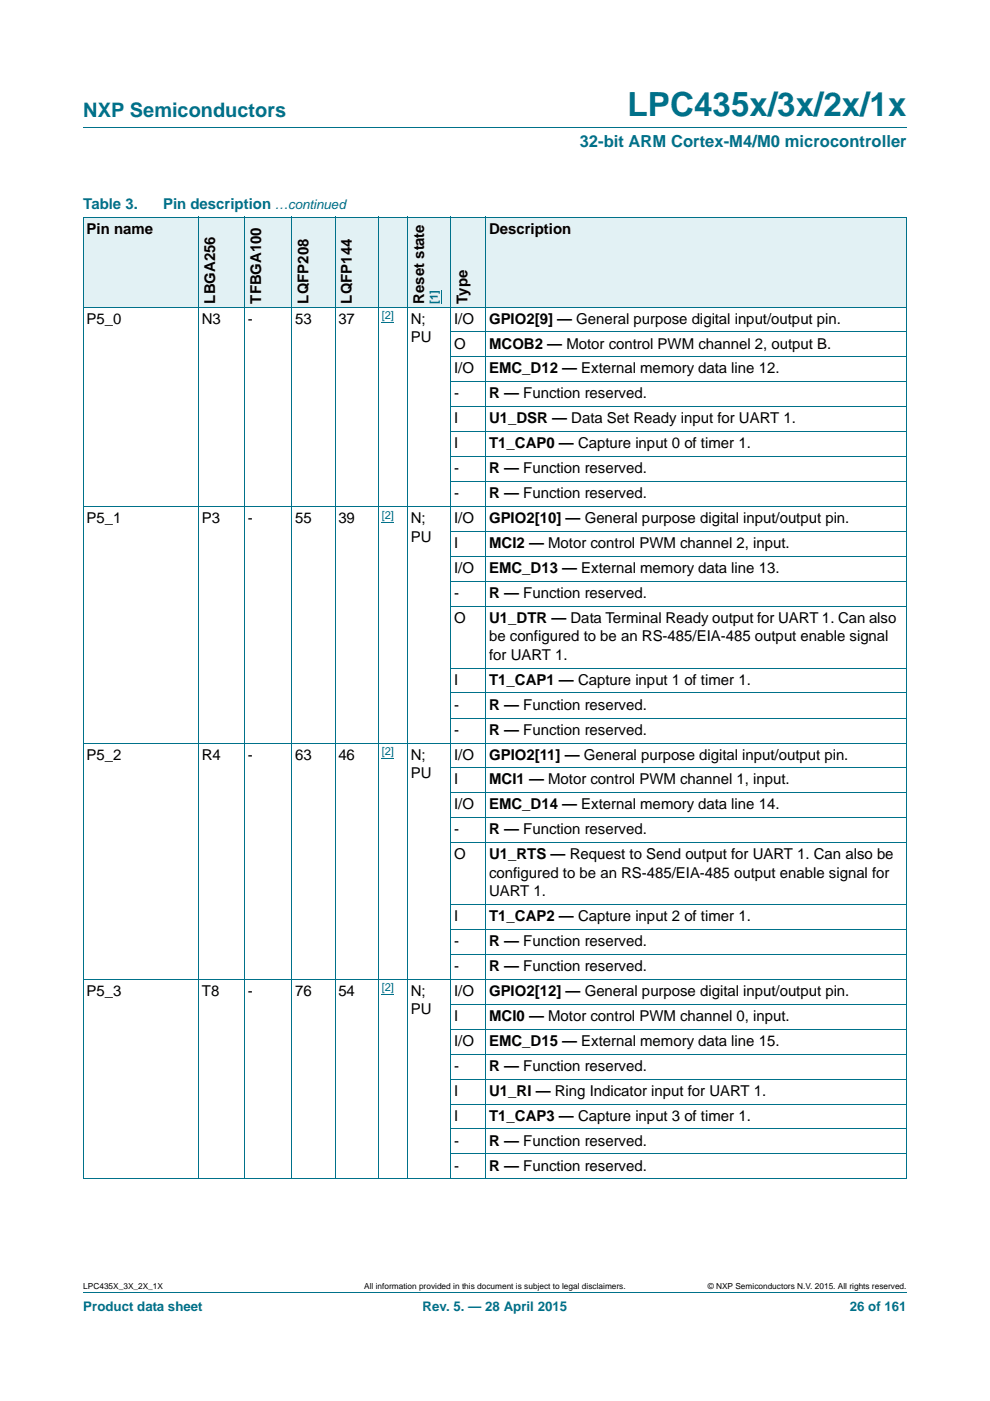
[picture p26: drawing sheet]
<svg xmlns="http://www.w3.org/2000/svg" width="210mm" height="297mm" viewBox="0 0 210 297" stroke-linecap="round" stroke-linejoin="round" font-family="sans-serif">
<defs><g id="words">
<text font-size="7" fill="#00718a" x="133.1" y="24.6">LPC435x/3x/2x/1x</text>
<text font-size="4.2" fill="#00718a" x="17.7" y="24.9">NXP Semiconductors</text>
<text font-size="3.5" fill="#00718a" x="123" y="31.1">32-bit ARM Cortex-M4/M0 microcontroller</text>
<g font-size="3.2" fill="#00718a">
<text x="17.7" y="44.3">Table 3.</text>
<text x="34.6" y="44.3">Pin description</text>
</g>
<g font-size="3.2">
<text x="18.4" y="49.6">Pin name</text>
<text x="103.7" y="49.6">Description</text>
<text x="45.6" y="64.4" transform="rotate(-90 45.6 64.4)">LBGA256</text>
<text x="55.4" y="64.4" transform="rotate(-90 55.4 64.4)">TFBGA100</text>
<text x="65.4" y="64.4" transform="rotate(-90 65.4 64.4)">LQFP208</text>
<text x="74.6" y="64.4" transform="rotate(-90 74.6 64.4)">LQFP144</text>
<text x="90" y="64.4" transform="rotate(-90 90 64.4)">Reset state</text>
<text x="99.1" y="64.4" transform="rotate(-90 99.1 64.4)">Type</text>
<text x="18.4" y="68.6">P5_0</text>
<text x="42.8" y="68.6">N3</text>
<text x="52.5" y="68.6">-</text>
<text x="62.6" y="68.6">53</text>
<text x="71.8" y="68.6">37</text>
<text x="87.1" y="68.6">N;</text>
<text x="96.3" y="68.6">I/O</text>
<text x="103.7" y="68.6">GPIO2[9] — General purpose digital input/output pin.</text>
<text x="87.1" y="72.5">PU</text>
<text x="96.3" y="73.9">O</text>
<text x="103.7" y="73.9">MCOB2 — Motor control PWM channel 2, output B.</text>
<text x="96.3" y="79.2">I/O</text>
<text x="103.7" y="79.2">EMC_D12 — External memory data line 12.</text>
<text x="96.3" y="84.5">-</text>
<text x="96.3" y="89.8">I</text>
<text x="103.7" y="84.5">R — Function reserved.</text>
<text x="103.7" y="89.8">U1_DSR — Data Set Ready input for UART 1.</text>
<text x="96.3" y="95.1">I</text>
<text x="103.7" y="95.1">T1_CAP0 — Capture input 0 of timer 1.</text>
<text x="96.3" y="100.4">-</text>
<text x="103.7" y="100.4">R — Function reserved.</text>
<text x="96.3" y="105.7">-</text>
<text x="103.7" y="105.7">R — Function reserved.</text>
<text x="18.4" y="110.9">P5_1</text>
<text x="42.8" y="110.9">P3</text>
<text x="52.5" y="110.9">-</text>
<text x="62.6" y="110.9">55</text>
<text x="71.8" y="110.9">39</text>
<text x="87.1" y="110.9">N;</text>
<text x="96.3" y="110.9">I/O</text>
<text x="103.7" y="110.9">GPIO2[10] — General purpose digital input/output pin.</text>
<text x="87.1" y="114.8">PU</text>
<text x="96.3" y="116.2">I</text>
<text x="103.7" y="116.2">MCI2 — Motor control PWM channel 2, input.</text>
<text x="96.3" y="121.5">I/O</text>
<text x="103.7" y="121.5">EMC_D13 — External memory data line 13.</text>
<text x="96.3" y="126.8">-</text>
<text x="103.7" y="126.8">R — Function reserved.</text>
<text x="96.3" y="132.1">O</text>
<text x="103.7" y="132.1">U1_DTR — Data Terminal Ready output for UART 1. Can also</text>
<text x="103.7" y="136">be configured to be an RS-485/EIA-485 output enable signal</text>
<text x="103.7" y="139.9">for UART 1.</text>
<text x="96.3" y="145.2">I</text>
<text x="103.7" y="145.2">T1_CAP1 — Capture input 1 of timer 1.</text>
<text x="96.3" y="150.5">-</text>
<text x="96.3" y="155.8">-</text>
<text x="103.7" y="150.5">R — Function reserved.</text>
<text x="103.7" y="155.8">R — Function reserved.</text>
<text x="18.4" y="161">P5_2</text>
<text x="42.8" y="161">R4</text>
<text x="52.5" y="161">-</text>
<text x="62.6" y="161">63</text>
<text x="71.8" y="161">46</text>
<text x="87.1" y="161">N;</text>
<text x="96.3" y="161">I/O</text>
<text x="103.7" y="161">GPIO2[11] — General purpose digital input/output pin.</text>
<text x="87.1" y="164.9">PU</text>
<text x="96.3" y="166.3">I</text>
<text x="103.7" y="166.3">MCI1 — Motor control PWM channel 1, input.</text>
<text x="96.3" y="171.6">I/O</text>
<text x="103.7" y="171.6">EMC_D14 — External memory data line 14.</text>
<text x="96.3" y="176.9">-</text>
<text x="103.7" y="176.9">R — Function reserved.</text>
<text x="96.3" y="182.2">O</text>
<text x="103.7" y="182.2">U1_RTS — Request to Send output for UART 1. Can also be</text>
<text x="103.7" y="186.1">configured to be an RS-485/EIA-485 output enable signal for</text>
<text x="103.7" y="190">UART 1.</text>
<text x="96.3" y="195.3">I</text>
<text x="103.7" y="195.3">T1_CAP2 — Capture input 2 of timer 1.</text>
<text x="96.3" y="200.6">-</text>
<text x="103.7" y="200.6">R — Function reserved.</text>
<text x="96.3" y="205.9">-</text>
<text x="103.7" y="205.9">R — Function reserved.</text>
<text x="18.4" y="211.1">P5_3</text>
<text x="42.8" y="211.1">T8</text>
<text x="52.6" y="211.1">-</text>
<text x="62.6" y="211.1">76</text>
<text x="71.8" y="211.1">54</text>
<text x="87.1" y="211.1">N;</text>
<text x="87.1" y="215">PU</text>
<text x="96.3" y="211.1">I/O</text>
<text x="103.7" y="211.1">GPIO2[12] — General purpose digital input/output pin.</text>
<text x="96.3" y="221.7">I/O</text>
<text x="96.3" y="216.4">I</text>
<text x="103.7" y="221.7">EMC_D15 — External memory data line 15.</text>
<text x="103.7" y="216.4">MCI0 — Motor control PWM channel 0, input.</text>
<text x="96.3" y="227">-</text>
<text x="103.7" y="227">R — Function reserved.</text>
<text x="96.3" y="232.3">I</text>
<text x="103.7" y="232.3">U1_RI — Ring Indicator input for UART 1.</text>
<text x="96.3" y="237.6">I</text>
<text x="103.7" y="237.6">T1_CAP3 — Capture input 3 of timer 1.</text>
<text x="96.3" y="242.9">-</text>
<text x="103.7" y="242.9">R — Function reserved.</text>
<text x="96.3" y="248.2">-</text>
<text x="103.7" y="248.2">R — Function reserved.</text>
</g>
<g font-size="2.8" fill="#00718a">
<text x="58.3" y="44.3">…continued</text>
<text x="17.7" y="277.9">Product data sheet</text>
<text x="89.6" y="277.9">Rev. 5. — 28 April 2015</text>
<text x="180.2" y="277.9">26 of 161</text>
</g>
<g font-size="2.4" fill="#00f">
<text x="92.9" y="64.4" transform="rotate(-90 92.9 64.4)">[1]</text>
<text x="81" y="67.6">[2]</text>
<text x="81" y="110">[2]</text>
<text x="81" y="160.1">[2]</text>
<text x="81" y="210.2">[2]</text>
</g>
<g font-size="1.8">
<text x="17.7" y="273.3">LPC435X_3X_2X_1X</text>
<text x="77.2" y="273.3">All information provided in this document is subject to legal disclaimers.</text>
<text x="150.1" y="273.3">© NXP Semiconductors N.V. 2015. All rights reserved.</text>
</g>
</g></defs>
<path d="M17.7 27h174.6M17.7 273.9h174.6" fill="none" stroke="#00718a" stroke-width=".21"/>
<path d="M81 68.4h2.6M81 110.7h2.6M81 160.8h2.6M81 210.9h2.6" fill="none" stroke="#00f" stroke-width=".21"/>
<g fill="#e2f1f4">
<path d="M17.7 46h24.4v19.1h-24.4z"/>
<path d="M42.1 46h9.8v19.1h-9.8z"/>
<path d="M51.9 46h10v19.1h-10z"/>
<path d="M61.9 46h9.2v19.1h-9.2z"/>
<path d="M71.1 46h9.2v19.1h-9.2z"/>
<path d="M80.3 46h15.3v19.1h-15.3z"/>
</g>
<path d="M93.6 61.5v2.9" fill="none" stroke="#00f" stroke-width=".21"/>
<g fill="#e2f1f4">
<path d="M95.6 46h7.4v19.1h-7.4z"/>
<path d="M103 46h89.3v19.1h-89.3z"/>
</g>
<g fill="none" stroke="#00718a" stroke-width=".21">
<path d="M17.6 46h174.7M17.7 46.1v203.8M42.1 46v204M51.9 46v204M61.9 46v204M71.1 46v204M80.3 46v204M86.4 46v204M95.6 46v204M103 46v204M192.3 46.1v203.8M17.6 65.1h174.7"/>
<path d="M95.6 70.4h96.7M95.6 75.7h96.7M95.6 81h96.7M95.6 86.3h96.7M95.6 91.6h96.7M95.6 96.8h96.7M17.6 107.4h174.7M95.6 102.1h96.7M95.6 112.7h96.7M95.6 118h96.7M95.6 123.3h96.7M95.6 128.6h96.7"/>
<path d="M17.6 157.5h174.7M95.6 141.6h96.7M95.6 146.9h96.7M95.6 152.2h96.7M95.6 162.8h96.7M95.6 168.1h96.7M95.6 173.4h96.7M95.6 178.7h96.7M95.6 191.7h96.7M95.6 197h96.7M17.6 207.6h174.7M95.6 202.3h96.7"/>
<path d="M95.6 212.9h96.7M95.6 218.2h96.7M95.6 223.5h96.7M95.6 228.8h96.7M95.6 234.1h96.7M95.6 239.4h96.7M17.6 249.9h174.7M95.6 244.7h96.7"/>
</g>
<use href="#words"/>
</svg>
